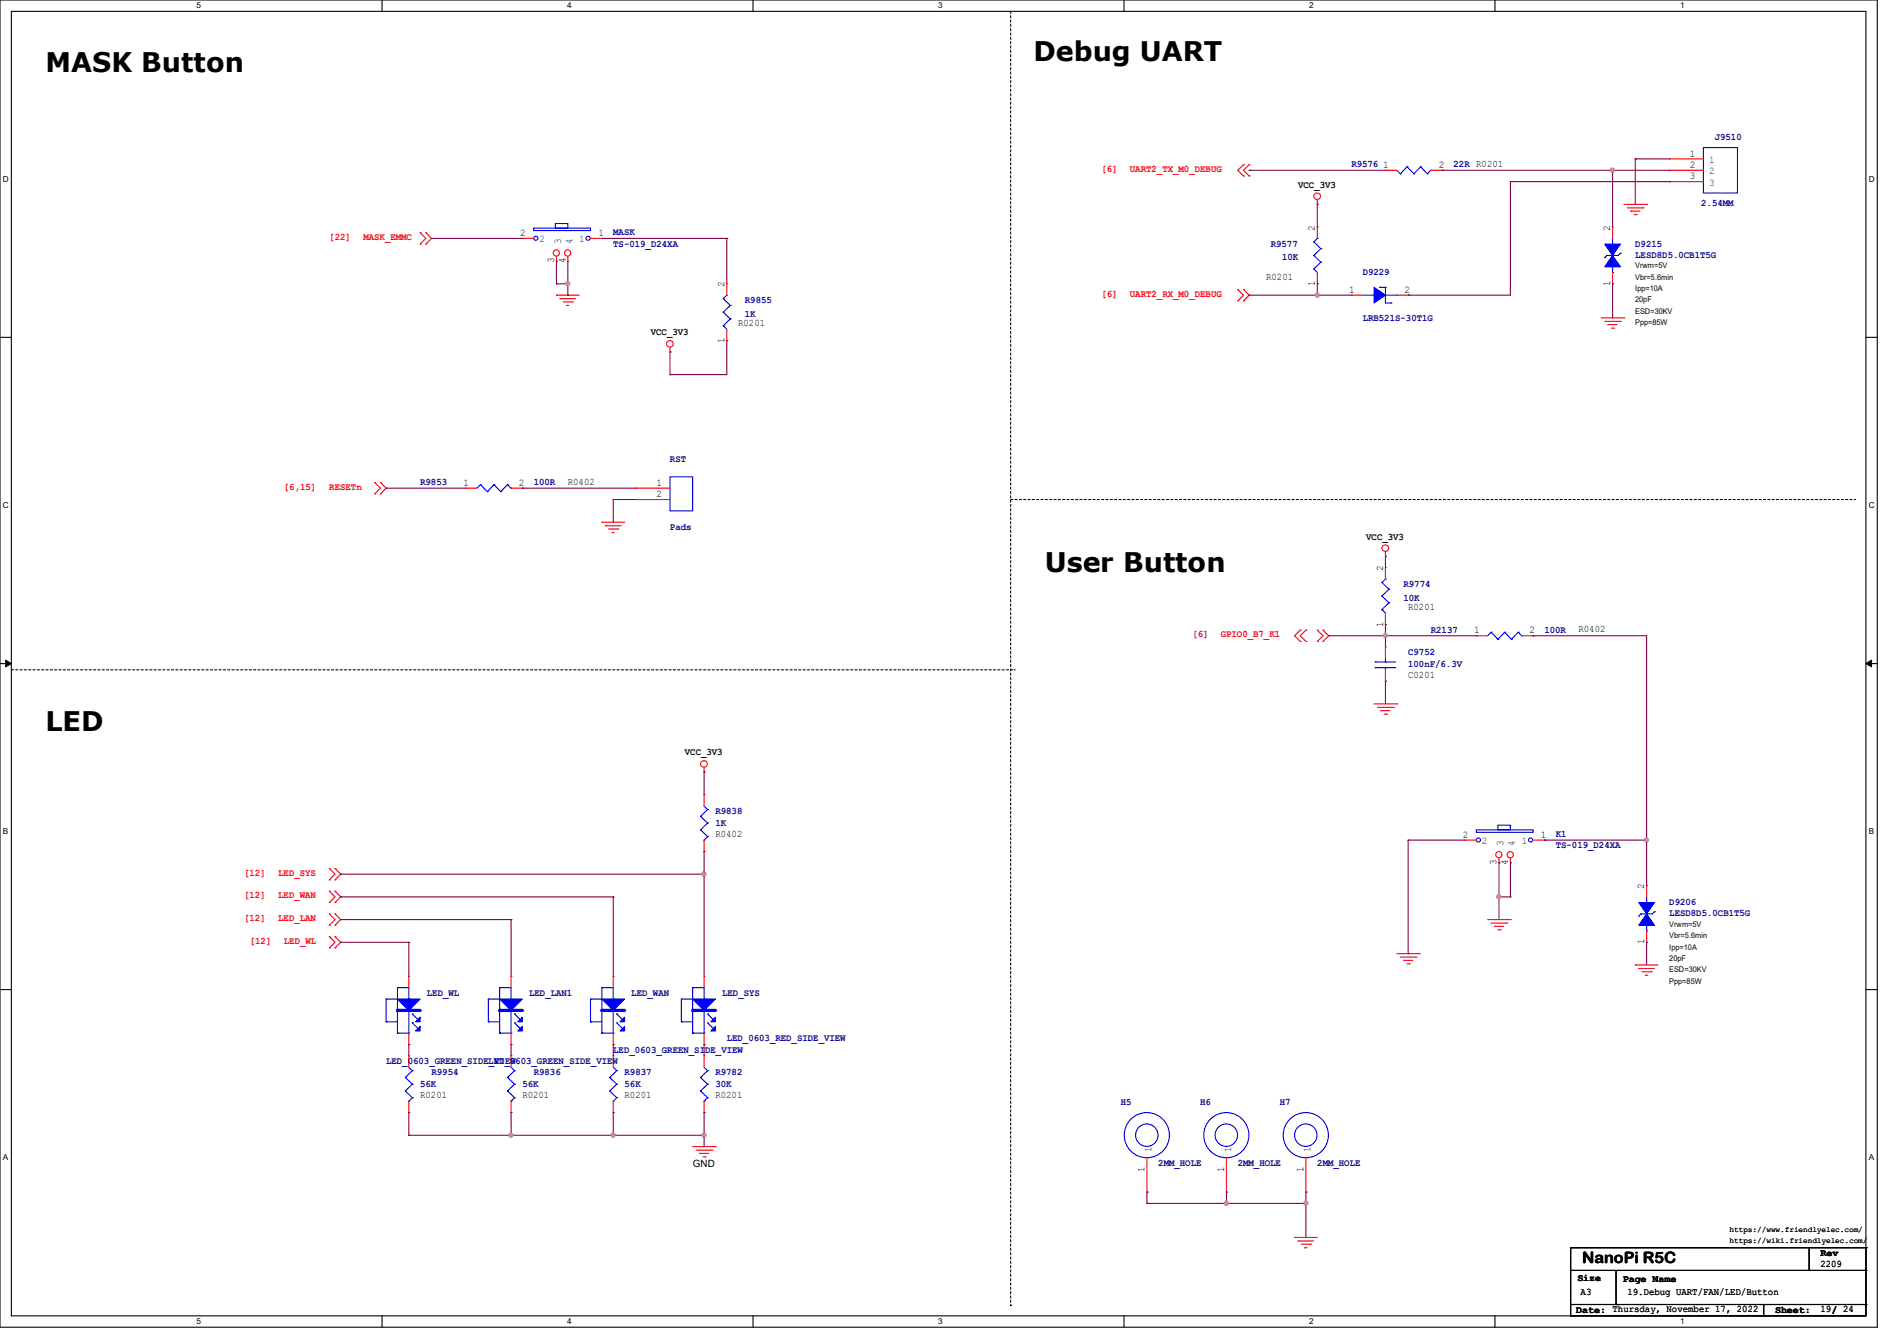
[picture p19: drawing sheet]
<svg xmlns="http://www.w3.org/2000/svg" width="297mm" height="210mm" viewBox="0 0 297 210" stroke-linecap="round" stroke-linejoin="round" font-family="sans-serif">
<defs><g id="words">
<g font-size="4.2">
<text x="7.1" y="11.3">MASK Button</text>
<text x="161.8" y="9.6">Debug UART</text>
<text x="163.6" y="89.6">User Button</text>
<text x="7.1" y="114.5">LED</text>
</g>
<text font-size="2.5" x="247.7" y="197.7">NanoPi R5C</text>
<g font-size="1.6" fill="#00007f">
<text x="268.5" y="21.9">J9510</text>
<text x="211.6" y="26.2">R9576</text>
<text x="227.6" y="26.2">22R R0201</text>
<text x="266.4" y="32.2">2.54MM</text>
<text x="96" y="36.8">MASK</text>
<text x="96" y="38.6">TS-019_D24XA</text>
<text x="199" y="38.6">R9577</text>
<text x="200.7" y="40.7">10K</text>
<text x="256" y="38.6">D9215</text>
<text x="256" y="40.4">LESD8D5.0CB1T5G</text>
<text x="116.6" y="47.5">R9855</text>
<text x="213.4" y="43.1">D9229</text>
<text x="116.6" y="49.6">1K</text>
<text x="213.4" y="50.3">LRB521S-30T1G</text>
<text x="65.8" y="75.9">R9853</text>
<text x="83.6" y="75.9">100R</text>
<text x="104.9" y="72.4">RST</text>
<text x="104.9" y="83.1">Pads</text>
<text x="219.7" y="91.9">R9774</text>
<text x="219.7" y="94.1">10K</text>
<text x="224" y="99.1">R2137</text>
<text x="241.8" y="99.1">100R</text>
<text x="220.5" y="102.6">C9752</text>
<text x="220.5" y="104.4">100nF/6.3V</text>
<text x="112" y="127.5">R9838</text>
<text x="112" y="129.3">1K</text>
<text x="243.6" y="131.1">K1</text>
<text x="243.6" y="132.8">TS-019_D24XA</text>
<text x="261.4" y="141.7">D9206</text>
<text x="261.4" y="143.5">LESD8D5.0CB1T5G</text>
<text x="66.8" y="156">LED_WL</text>
<text x="82.8" y="156">LED_LAN1</text>
<text x="98.8" y="156">LED_WAN</text>
<text x="113.1" y="156">LED_SYS</text>
<text x="60.5" y="166.6">LED_0603_GREEN_SIDE_VIEW</text>
<text x="76.5" y="166.6">LED_0603_GREEN_SIDE_VIEW</text>
<text x="96" y="164.8">LED_0603_GREEN_SIDE_VIEW</text>
<text x="113.8" y="163.1">LED_0603_RED_SIDE_VIEW</text>
<text x="65.8" y="170.2">56K</text>
<text x="67.6" y="168.4">R9954</text>
<text x="81.8" y="170.2">56K</text>
<text x="83.6" y="168.4">R9836</text>
<text x="97.8" y="168.4">R9837</text>
<text x="97.8" y="170.2">56K</text>
<text x="112" y="168.4">R9782</text>
<text x="112" y="170.2">30K</text>
<text x="175.5" y="173">H5</text>
<text x="187.9" y="173">H6</text>
<text x="200.4" y="173">H7</text>
<text x="181.4" y="182.6">2MM_HOLE</text>
<text x="193.8" y="182.6">2MM_HOLE</text>
<text x="206.2" y="182.6">2MM_HOLE</text>
</g>
<g font-size="1.6" fill="#f00">
<text x="172.5" y="26.9">[6]</text>
<text x="176.9" y="26.9">UART2_TX_M0_DEBUG</text>
<text x="51.6" y="37.5">[22]</text>
<text x="56.9" y="37.5">MASK_EMMC</text>
<text x="172.5" y="46.4">[6]</text>
<text x="176.9" y="46.4">UART2_RX_M0_DEBUG</text>
<text x="44.4" y="76.7">[6,15]</text>
<text x="51.6" y="76.7">RESETn</text>
<text x="186.7" y="99.8">[6]</text>
<text x="191.1" y="99.8">GPIO0_B7_K1</text>
<text x="38.2" y="137.1">[12]</text>
<text x="43.6" y="137.1">LED_SYS</text>
<text x="38.2" y="140.7">[12]</text>
<text x="43.6" y="140.7">LED_WAN</text>
<text x="38.2" y="144.2">[12]</text>
<text x="39.1" y="147.8">[12]</text>
<text x="43.6" y="144.2">LED_LAN</text>
<text x="44.4" y="147.8">LED_WL</text>
</g>
<g font-size="1.6">
<text x="203.2" y="29.4">VCC_3V3</text>
<text x="216.6" y="26.3">1</text>
<text x="225.3" y="26.3">2</text>
<text x="264.6" y="24.5">1</text>
<text x="264.6" y="26.3">2</text>
<text x="264.6" y="28.1">3</text>
<text x="81.4" y="37">2</text>
<text x="86.7" y="41.2" transform="rotate(-90 86.7 41.2)">3</text>
<text x="88.5" y="41.2" transform="rotate(-90 88.5 41.2)">4</text>
<text x="93.7" y="37">1</text>
<text x="205.9" y="36.1" transform="rotate(-90 205.9 36.1)">2</text>
<text x="252.1" y="36.1" transform="rotate(-90 252.1 36.1)">2</text>
<text x="113.4" y="45" transform="rotate(-90 113.4 45)">2</text>
<text x="198.2" y="43.9">R0201</text>
<text x="205.9" y="44.8" transform="rotate(-90 205.9 44.8)">1</text>
<text x="211.2" y="45.8">1</text>
<text x="219.9" y="45.8">2</text>
<text x="252.1" y="44.8" transform="rotate(-90 252.1 44.8)">1</text>
<text x="101.9" y="52.5">VCC_3V3</text>
<text x="113.4" y="53.7" transform="rotate(-90 113.4 53.7)">1</text>
<text x="115.6" y="51">R0201</text>
<text x="72.6" y="76.1">1</text>
<text x="81.2" y="76.1">2</text>
<text x="88.9" y="75.9">R0402</text>
<text x="102.8" y="76.1">1</text>
<text x="102.8" y="77.9">2</text>
<text x="213.9" y="84.5">VCC_3V3</text>
<text x="216.5" y="89.5" transform="rotate(-90 216.5 89.5)">2</text>
<text x="220.5" y="95.5">R0201</text>
<text x="216.5" y="98.1" transform="rotate(-90 216.5 98.1)">1</text>
<text x="230.8" y="99.2">1</text>
<text x="239.5" y="99.2">2</text>
<text x="247.1" y="99">R0402</text>
<text x="220.5" y="106.1">C0201</text>
<text x="107.2" y="118.3">VCC_3V3</text>
<text x="112" y="131">R0402</text>
<text x="229" y="131.2">2</text>
<text x="241.3" y="131.2">1</text>
<text x="234.3" y="135.5" transform="rotate(-90 234.3 135.5)">3</text>
<text x="236.1" y="135.5" transform="rotate(-90 236.1 135.5)">4</text>
<text x="257.4" y="139.2" transform="rotate(-90 257.4 139.2)">2</text>
<text x="257.4" y="147.9" transform="rotate(-90 257.4 147.9)">1</text>
<text x="65.8" y="171.9">R0201</text>
<text x="81.8" y="171.9">R0201</text>
<text x="97.8" y="171.9">R0201</text>
<text x="112" y="171.9">R0201</text>
<text x="108.5" y="182.8">GND</text>
<text x="179.2" y="183.5" transform="rotate(-90 179.2 183.5)">1</text>
<text x="191.6" y="183.5" transform="rotate(-90 191.6 183.5)">1</text>
<text x="204.1" y="183.5" transform="rotate(-90 204.1 183.5)">1</text>
<text x="285" y="196.7">Rev</text>
<text x="247" y="200.6">Size</text>
<text x="247.5" y="202.9">A3</text>
<text x="254.1" y="200.7">Page Name</text>
<text x="254.8" y="202.9">19.Debug UART/FAN/LED/Button</text>
<text x="285" y="198.4">2209</text>
<text x="246.8" y="205.6">Date: Thursday, November 17, 2022</text>
<text x="277.9" y="205.6">Sheet:</text>
<text x="285" y="205.5">19/ 24</text>
</g>
<g font-size="1.6" fill="#003f7f">
<text x="267.6" y="25.5">1</text>
<text x="267.6" y="27.3">2</text>
<text x="267.6" y="29.1">3</text>
<text x="84.5" y="38">2</text>
<text x="87.8" y="38.2" transform="rotate(-90 87.8 38.2)">3</text>
<text x="89.6" y="38.2" transform="rotate(-90 89.6 38.2)">4</text>
<text x="90.7" y="38">1</text>
<text x="232" y="132.2">2</text>
<text x="235.4" y="132.5" transform="rotate(-90 235.4 132.5)">3</text>
<text x="237.2" y="132.5" transform="rotate(-90 237.2 132.5)">4</text>
<text x="238.3" y="132.2">1</text>
<text x="180.3" y="180.5" transform="rotate(-90 180.3 180.5)">1</text>
<text x="192.7" y="180.5" transform="rotate(-90 192.7 180.5)">1</text>
<text x="205.2" y="180.5" transform="rotate(-90 205.2 180.5)">1</text>
</g>
<g font-size="1.3">
<text x="30.8" y="1.3">5</text>
<text x="88.8" y="1.3">4</text>
<text x="146.9" y="1.3">3</text>
<text x="205" y="1.3">2</text>
<text x="263.1" y="1.3">1</text>
<text x=".5" y="28.4">D</text>
<text x="292.6" y="28.4">D</text>
<text x=".5" y="79.5">C</text>
<text x="292.6" y="79.5">C</text>
<text x=".5" y="130.6">B</text>
<text x="292.6" y="130.6">B</text>
<text x=".5" y="181.7">A</text>
<text x="292.6" y="181.7">A</text>
<text x="30.8" y="207.4">5</text>
<text x="88.8" y="207.4">4</text>
<text x="146.9" y="207.4">3</text>
<text x="205" y="207.4">2</text>
<text x="263.1" y="207.4">1</text>
</g>
<g font-size="1.2">
<text x="256" y="42">Vrwm=5V</text>
<text x="256" y="43.8">Vbr=5.6min</text>
<text x="256" y="45.6">Ipp=10A</text>
<text x="256" y="47.4">20pF</text>
<text x="256" y="49.1">ESD=30KV</text>
<text x="256" y="50.9">Ppp=85W</text>
<text x="261.4" y="145.2">Vrwm=5V</text>
<text x="261.4" y="146.9">Vbr=5.6min</text>
<text x="261.4" y="148.7">Ipp=10A</text>
<text x="261.4" y="150.5">20pF</text>
<text x="261.4" y="152.3">ESD=30KV</text>
<text x="261.4" y="154">Ppp=85W</text>
<text x="270.8" y="194.6">https://wiki.friendlyelec.com/</text>
<text x="270.8" y="192.9">https://www.friendlyelec.com/</text>
</g>
</g></defs>
<path d="M0 0h293.9v207.9h-293.9zM1.8 1.8h290.3v204.3h-290.3z" fill="none" stroke="#000" stroke-width=".17"/>
<g fill="#fff">
<path d="M30.8 .2h.7v1.4h-.7z"/>
<path d="M30.8 206.2h.7v1.4h-.7z"/>
</g>
<path d="M59.8 0v1.8M59.8 206.1v1.8" fill="none" stroke="#000" stroke-width=".17"/>
<g fill="#fff">
<path d="M88.8 .2h.7v1.4h-.7z"/>
<path d="M88.8 206.2h.7v1.4h-.7z"/>
</g>
<path d="M117.9 0v1.8M117.9 206.1v1.8" fill="none" stroke="#000" stroke-width=".17"/>
<g fill="#fff">
<path d="M146.9 .2h.7v1.4h-.7z"/>
<path d="M146.9 206.2h.7v1.4h-.7z"/>
</g>
<path d="M176 0v1.8M176 206.1v1.8" fill="none" stroke="#000" stroke-width=".17"/>
<g fill="#fff">
<path d="M205 .2h.7v1.4h-.7z"/>
<path d="M205 206.2h.7v1.4h-.7z"/>
</g>
<path d="M234.1 0v1.8M234.1 206.1v1.8" fill="none" stroke="#000" stroke-width=".17"/>
<g fill="#fff">
<path d="M263.1 .2h.6v1.4h-.6z"/>
<path d="M263.1 206.2h.6v1.4h-.6z"/>
<path d="M.5 27.3h.9v1.4h-.9z"/>
<path d="M292.6 27.3h.9v1.4h-.9z"/>
<path d="M.5 78.4h.9v1.4h-.9z"/>
<path d="M292.6 78.4h.9v1.4h-.9z"/>
</g>
<path d="M0 52.8h1.8M292.1 52.8h1.8" fill="none" stroke="#000" stroke-width=".17"/>
<g fill="#fff">
<path d="M.5 129.5h.8v1.4h-.8z"/>
<path d="M292.6 129.5h.8v1.4h-.8z"/>
</g>
<path d="M0 103.9h1.8M292.1 103.9h1.8" fill="none" stroke="#000" stroke-width=".17"/>
<path d="M.9 103.4l.9 .5-.9 .5zM292.1 103.9l.9-.5v1z" fill="#000" stroke="#000" stroke-width=".16"/>
<g fill="#fff">
<path d="M.5 180.5h.8v1.4h-.8z"/>
<path d="M292.6 180.5h.8v1.4h-.8z"/>
</g>
<g fill="none" stroke="#000" stroke-width=".17">
<path d="M0 155h1.8M292.1 155h1.8M245.9 195.4h.1M245.9 199h46.2M245.9 195.4v10.7M245.9 195.4h46.2M253 199v5.3M283.3 199h.1M283.3 195.4v3.6M292.1 199h.1M292.1 195.4h.1M292.1 195.4v10.7h-46.2"/>
<path d="M245.9 206.1h.1M245.9 204.3h46.2M253 204.3h.1M256.6 204.3h.1M276.1 206.1h.1M276.1 204.3v1.8M292.1 204.3h.1"/>
</g>
<path d="M158.2 1.8v202.7M158.2 78.2h132.2M290.4 78.2h.1M1.8 104.9h157M158.8 104.9h.1M158.2 204.5h.1" fill="none" stroke="#000" stroke-width=".17" stroke-dasharray=".3 .3"/>
<g fill="none" stroke="#f00" stroke-width=".17">
<path d="M65.8 38.2h.1M65.8 36.4h.1M65.8 36.4l.9 .9-.9 .9M66.7 36.4h.1M66.7 38.2h.1M66.7 36.4l.9 .9-.9 .9M194.7 27.6h.1M194.7 25.8h.1M194.7 25.8l-.9 .9 .9 .9M195.6 27.6h.1M195.6 25.8h.1M195.6 25.8l-.9 .9 .9 .9"/>
<path d="M206.2 32h.1M206.2 31.3v.7M254.3 32h3.5M254.8 32.6h2.5M255.3 33.1h.1M255.3 33.1h1.5M255.9 33.6h.3M256.2 33.6h.1M257.3 32.6h.1M257.8 32h.1M87.1 46.2h.1M87.1 46.2h3.6"/>
<path d="M87.7 46.8h.1M87.7 46.8h2.4M88.2 47.3h1.4M88.7 47.8h.1M88.7 47.8h.4M89.6 47.3h.1M104.9 55.1h.1M104.9 54.4v.7M193.8 47.1h.1M193.8 45.3h.1M193.8 45.3l.9 .9-.9 .9M194.7 45.3h.1"/>
<path d="M194.7 47.1h.1M194.7 45.3l.9 .9-.9 .9M250.7 49.8h3.6M251.2 50.3h2.5M251.8 50.8h.1M251.8 50.8h1.4M252.3 51.4h.3M252.6 51.4h.1M253.7 50.3h.1M254.3 49.8h.1M58.7 77.3h.1M58.7 75.6h.1"/>
<path d="M58.7 75.6l.9 .9-.9 .8M59.6 75.6h.1M59.6 77.3h.1M59.6 75.6l.9 .9-.9 .8M94.2 81.8h.1M94.2 81.8h3.6M94.8 82.3h.1M94.8 82.3h2.4M95.3 82.8h1.4M95.8 83.4h.1M95.8 83.4h.4M96.7 82.8h.1"/>
<path d="M203.6 98.7h.1M203.6 98.7l-.9 .9 .9 .9M204.5 98.7h.1M204.5 98.7l-.9 .9 .9 .9M206.2 98.7h.1M206.2 98.7l.9 .9-.9 .9M207.1 98.7h.1M207.1 98.7l.9 .9-.9 .9M216.9 87.1h.1M216.9 86.4v.7M203.6 100.5h.1M204.5 100.5h.1"/>
<path d="M206.2 100.5h.1M207.1 100.5h.1M215.1 110.2h3.6M215.7 110.8h2.4M216.2 111.3h.1M216.2 111.3h1.4M216.7 111.8h.4M217.1 111.8h.1M218.1 110.8h.1M218.7 110.2h.1M51.6 139.6h.1M51.6 137.8h.1"/>
<path d="M51.6 136h.1M51.6 139.6l.9 .9-.9 .9M51.6 136l.9 .9-.9 .9M52.5 139.6h.1M52.5 136h.1M52.5 137.8h.1M52.5 139.6l.8 .9-.8 .9M52.5 136l.8 .9-.8 .9M110.2 120.9h.1M110.2 120.2v.7M51.6 148.5h.1M51.6 146.7h.1"/>
<path d="M51.6 141.4h.1M51.6 144.9h.1M51.6 143.1h.1M51.6 146.7l.9 .9-.9 .9M51.6 143.1l.9 .9-.9 .9M52.5 146.7h.1M52.5 148.5h.1M52.5 141.4h.1M52.5 143.1h.1M52.5 144.9h.1M52.5 146.7l.8 .9-.8 .9M52.5 143.1l.8 .9-.8 .9"/>
<path d="M218.7 149.4h3.6M219.2 149.9h2.5M219.8 150.4h.1M219.8 150.4h1.4M220.3 151h.3M220.6 151h.1M221.7 149.9h.1M222.3 149.4h.1M232.9 144h3.6M233.5 144.6h2.4M234 145.1h.1M234 145.1h1.4"/>
<path d="M234.5 145.6h.4M234.9 145.6h.1M235.9 144.6h.1M236.5 144h.1M256 151.1h.1M256 151.1h3.6M256.6 151.7h.1M256.6 151.7h2.4M257.1 152.2h1.4M257.6 152.7h.1M257.6 152.7h.4M258.5 152.2h.1"/>
<path d="M108.5 179.6h3.5M112 179.6h.1M109 180.1h2.5M109.5 180.6h.1M109.5 180.6h1.5M110.1 181.2h.3M110.4 181.2h.1M111.5 180.1h.1M202.7 193.8h.1M202.7 193.8h3.5M203.2 194.4h.1M203.2 194.4h2.5"/>
<path d="M203.8 194.9h1.4M204.3 195.4h.1M204.3 195.4h.3M205.2 194.9h.1"/>
<circle cx="206.2" cy="30.7" r=".52"/>
<circle cx="104.9" cy="53.8" r=".52"/>
<circle cx="216.9" cy="85.9" r=".52"/>
<circle cx="110.2" cy="119.6" r=".52"/>
</g>
<g fill="#00f" stroke="#00f" stroke-width=".17">
<path d="M108.5 156.5h3.5l-1.8 1.7z"/>
<path d="M112 159.3v.7h-.7z"/>
<path d="M112 160.7v.8h-.7z"/>
</g>
<path d="M108.5 158.2h3.5" fill="none" stroke="#00f" stroke-width=".51"/>
<circle cx="108.5" cy="158.2" r=".25" fill="#00f"/>
<g fill="none" stroke="#00f" stroke-width=".17">
<path d="M83.6 35.7h8.9v.4h-8.9zM87 35h1.9v.7h-1.9zM205.7 37.9h.1M205.7 37.9l1.1 1M206.2 37.3h.1M206.2 37.3l-.5 .6M206.8 38.9h.1M206.8 38.9l-1.1 1.1M252.5 38.9h.1M252.5 37.3v1.6M253.7 39.7h.1M253.7 39.7l-.3 .3h-1.8"/>
<path d="M205.7 42.1h.1M205.7 40h.1M205.7 42.1l.5 .6M205.7 40l1.1 1.1M206.8 41.1h.1M206.8 41.1l-1.1 1M251.2 40.3h.1M251.6 40h.1M251.6 40l-.4 .3M252.5 42.7h.1M252.5 41.1v1.6M75.2 75.9h.1"/>
<path d="M75.2 75.9l-.5 .6M75.2 75.9l1.1 1.1M76.3 77h.1M77.3 75.9h.1M77.3 75.9l-1 1.1M77.3 75.9l1.1 1.1M78.4 77h.1M79.5 75.9h.1M79.5 75.9l-1.1 1.1M79.5 75.9l.5 .6M80 76.5h.1M216.4 95.5h.1"/>
<path d="M216.4 93.3h.1M216.4 91.2h.1M216.4 95.5l.5 .5M216.4 93.3l1.1 1.1M216.4 91.2l1.1 1.1M216.9 90.7h.1M216.9 90.7l-.5 .5M217.5 94.4h.1M217.5 92.3h.1M217.5 94.4l-1.1 1.1M217.5 92.3l-1.1 1M109.7 127.8h.1"/>
<path d="M109.7 130h.1M109.7 127.8l1.1 1.1M109.7 130l1.1 1M110.2 131.6h.1M110.2 126.2l.6 .6M110.8 126.8h.1M110.8 128.9h.1M110.8 131h.1M110.8 126.8l-1.1 1M110.8 128.9l-1.1 1.1M110.8 131l-.6 .6M106.7 156.5h.1"/>
<path d="M106.7 156.5h1.8M106.7 156.5v3.5M108.5 154.7h.1M108.5 154.7h1.7v1.8M108.5 154.7v7.1M110.2 156.5h.1M110.2 158.2v3.6M110.8 158.8h.1M110.8 158.8l.9 .9M106.7 160h.1M106.7 160h1.8M108.5 161.8h.1"/>
<path d="M108.5 161.8h1.7M109.7 168.7h.1M109.7 170.9h.1M109.7 168.7l1.1 1.1M109.7 170.9l1.1 1M110.2 161.8h.1M110.2 172.5h.1M110.2 167.1l.6 .6M110.8 160.2h.1M110.8 167.7h.1M110.8 169.8h.1M110.8 171.9h.1"/>
<path d="M110.8 160.2l.9 .9M110.8 167.7l-1.1 1M110.8 169.8l-1.1 1.1M110.8 171.9l-.6 .6"/>
<circle cx="83.9" cy="37.3" r=".33"/>
<circle cx="92.1" cy="37.3" r=".33"/>
</g>
<g fill="none" stroke="#f00" stroke-width=".17">
<path d="M81.8 37.3h.1M81.8 37.3h1.8M92.5 37.3h1.7M94.2 37.3h.1M206.2 35.6h.1M206.2 35.6v1.7M252.5 35.6h.1M252.5 35.6v1.7M206.2 44.4h.1M206.2 42.7v1.7M252.5 44.4h.1M252.5 42.7v1.7"/>
<path d="M72.9 76.5h.1M72.9 76.5h1.8M80 76.5h1.8M81.8 76.5h.1M216.9 97.8h.1M216.9 88.9h.1M216.9 88.9v1.8M216.9 96v1.8M110.2 124.5h.1M110.2 133.4h.1M110.2 124.5v1.7M110.2 131.6v1.8"/>
<path d="M110.2 152.9h.1M110.2 152.9v1.8M110.2 163.6h.1M110.2 165.4h.1M110.2 174.2h.1M110.2 161.8v1.8M110.2 165.4v1.7M110.2 172.5v1.7"/>
</g>
<g fill="#00f" stroke="#00f" stroke-width=".17">
<path d="M251.2 38.2h2.5l-1.2 1.8z" fill-rule="evenodd"/>
<path d="M252.5 40l1.2 1.8h-2.5z" fill-rule="evenodd"/>
</g>
<circle cx="87.1" cy="39.6" r=".49" fill="#fff" stroke="#f00" stroke-width=".17"/>
<path d="M87.1 40.9h.1M87.1 40.2v.7" fill="none" stroke="#f00" stroke-width=".17"/>
<circle cx="88.9" cy="39.6" r=".49" fill="#fff" stroke="#f00" stroke-width=".17"/>
<g fill="none" stroke="#f00" stroke-width=".17">
<path d="M88.9 40.9h.1M88.9 40.2v.7M231.1 99.6h.1M231.1 99.6h1.8M238.3 99.6h1.7M240 99.6h.1M229.4 131.6h.1M229.4 131.6h1.7M240 131.6h1.8M241.8 131.6h.1M64 165.4h.1M64 174.2h.1"/>
<path d="M64 165.4v1.7M64 172.5v1.7M96 165.4h.1M96 174.2h.1M96 165.4v1.7M96 172.5v1.7"/>
</g>
<g fill="none" stroke="#00f" stroke-width=".17">
<path d="M233.5 99h.1M233.5 99l-.6 .6M233.5 99l1 1.1M235.6 99h.1M235.6 99l-1.1 1.1M235.6 99l1 1.1M237.7 99h.1M237.7 99l-1.1 1.1M237.7 99l.6 .6M238.3 99.6h.1M234.5 100.1h.1M236.6 100.1h.1"/>
<path d="M231.1 130h8.9v.3h-8.9zM234.5 129.2h2v.8h-2zM63.5 168.7h.1M63.5 170.9h.1M63.5 168.7l1.1 1.1M63.5 170.9l1.1 1M64 172.5h.1M64 167.1l.6 .6M64.6 167.7h.1M64.6 169.8h.1M64.6 171.9h.1M64.6 167.7l-1.1 1"/>
<path d="M64.6 169.8l-1.1 1.1M64.6 171.9l-.6 .6M95.5 168.7h.1M95.5 170.9h.1M95.5 168.7l1.1 1.1M95.5 170.9l1.1 1M96 172.5h.1M96 167.1l.6 .6M96.6 167.7h.1M96.6 169.8h.1M96.6 171.9h.1M96.6 167.7l-1.1 1"/>
<path d="M96.6 169.8l-1.1 1.1M96.6 171.9l-.6 .6"/>
<circle cx="231.5" cy="131.6" r=".33"/>
<circle cx="239.7" cy="131.6" r=".33"/>
</g>
<circle cx="234.7" cy="133.9" r=".49" fill="#fff" stroke="#f00" stroke-width=".17"/>
<path d="M234.7 135.1h.1M234.7 134.4v.7" fill="none" stroke="#f00" stroke-width=".17"/>
<circle cx="236.5" cy="133.9" r=".49" fill="#fff" stroke="#f00" stroke-width=".17"/>
<path d="M236.5 135.1h.1M236.5 134.4v.7" fill="none" stroke="#f00" stroke-width=".17"/>
<g fill="#00f" stroke="#00f" stroke-width=".17">
<path d="M62.2 156.5h3.6l-1.8 1.7z"/>
<path d="M65.1 160l.7-.7v.7z"/>
<path d="M65.1 161.5l.7-.8v.8z"/>
</g>
<path d="M62.2 158.2h3.6" fill="none" stroke="#00f" stroke-width=".51"/>
<circle cx="62.2" cy="158.2" r=".25" fill="#00f"/>
<g fill="none" stroke="#00f" stroke-width=".17">
<path d="M266.7 23.1h5.3v7.1h-5.3zM60.5 156.5h.1M60.5 156.5h1.7M60.5 156.5v3.5M62.2 154.7h.1M62.2 154.7h1.8v1.8M62.2 154.7v7.1M64 156.5h.1M64 158.2v3.6M64.6 158.8h.1M64.6 158.8l.8 .9M60.5 160h.1"/>
<path d="M60.5 160h1.7M62.2 161.8h.1M62.2 161.8h1.8M64 161.8h.1M64.6 160.2h.1M64.6 160.2l.8 .9"/>
</g>
<path d="M261.4 24.9h.1M261.4 26.7h.1M261.4 28.4h.1M261.4 24.9h5.3M261.4 26.7h5.3M261.4 28.4h5.3M64 152.9h.1M64 152.9v1.8M64 163.6h.1M64 161.8v1.8" fill="none" stroke="#f00" stroke-width=".17"/>
<g fill="#00f" stroke="#00f" stroke-width=".17">
<path d="M94.2 156.5h3.6l-1.8 1.7z"/>
<path d="M97.8 159.3v.7h-.7z"/>
<path d="M97.8 160.7v.8h-.7z"/>
</g>
<path d="M94.2 158.2h3.6" fill="none" stroke="#00f" stroke-width=".51"/>
<circle cx="94.2" cy="158.2" r=".25" fill="#00f"/>
<g fill="none" stroke="#00f" stroke-width=".17">
<path d="M218.7 26.7l.5 .5M219.2 27.2h.1M220.3 26.1h.1M220.3 26.1l-1.1 1.1M220.3 26.1l1.1 1.1M221.4 27.2h.1M222.4 26.1h.1M222.4 26.1l-1 1.1M222.4 26.1l1.1 1.1M223.5 27.2h.1M224 26.7h.1M224 26.7l-.5 .5"/>
<path d="M113.2 51h.1M113.2 48.9h.1M113.2 46.8h.1M113.2 51l.6 .6M113.2 48.9l1.1 1.1M113.2 46.8l1.1 1M113.8 46.2h.1M113.8 46.2l-.6 .6M114.3 50h.1M114.3 47.8h.1M114.3 50l-1.1 1M114.3 47.8l-1.1 1.1"/>
<path d="M213.4 46.2h1.7M215.1 46.2h.1M216 45h.1M216 45h.9M216.9 45h.1M216.9 45v2.5h.9M216.9 46.2h1.8M217.8 47.5h.1M218.7 46.2h.1M104.9 74.7h3.6v5.3h-3.6zM215.3 103.7h.1M215.3 104.6h.1"/>
<path d="M215.3 103.7h3.2M215.3 104.6h3.2M216.9 104.6h.1M216.9 103.7h.1M216.9 103.1v.6M216.9 104.6v.3M92.5 156.5h.1M92.5 156.5h1.7M92.5 156.5v3.5M94.2 154.7h.1M94.2 154.7h1.8v1.8M94.2 154.7v7.1"/>
<path d="M96 156.5h.1M96 158.2v3.6M96.6 158.8h.1M96.6 158.8l.9 .9M256.6 143.5h.1M256.9 143.1h.1M256.9 143.1l-.3 .4M257.8 142.1h.1M257.8 145.8h.1M257.8 140.5v1.6M257.8 144.2v1.6M259 142.8h.1"/>
<path d="M259 142.8l-.3 .3h-1.8M79.5 168.7h.1M79.5 170.9h.1M79.5 168.7l1.1 1.1M79.5 170.9l1.1 1M80 172.5h.1M80 167.1l.6 .6M80.6 167.7h.1M80.6 169.8h.1M80.6 171.9h.1M80.6 167.7l-1.1 1M80.6 169.8l-1.1 1.1"/>
<path d="M80.6 171.9l-.6 .6M92.5 160h.1M92.5 160h1.7M94.2 161.8h.1M94.2 161.8h1.8M96 161.8h.1M96.6 160.2h.1M96.6 160.2l.9 .9"/>
<circle cx="179.6" cy="177.8" r="3.5"/>
<circle cx="179.6" cy="177.8" r="1.76"/>
<circle cx="192" cy="177.8" r="3.5"/>
<circle cx="192" cy="177.8" r="1.76"/>
<circle cx="204.4" cy="177.8" r="3.5"/>
<circle cx="204.4" cy="177.8" r="1.76"/>
</g>
<g fill="none" stroke="#f00" stroke-width=".17">
<path d="M216.9 26.7h.1M216.9 26.7h1.8M224 26.7h1.8M225.8 26.7h.1M113.8 53.3h.1M113.8 44.4h.1M113.8 44.4v1.8M113.8 51.6v1.7M211.6 46.2h.1M211.6 46.2h1.8M218.7 46.2h1.8M220.5 46.2h.1"/>
<path d="M99.6 76.5h.1M99.6 78.2h.1M99.6 76.5h5.3M99.6 78.2h5.3M216.9 106.7h.1M216.9 101.3h.1M216.9 101.3v1.8M216.9 104.9v1.8M257.8 138.7h.1M257.8 138.7v1.8M96 152.9h.1M96 152.9v1.8"/>
<path d="M257.8 147.6h.1M257.8 145.8v1.8M80 165.4h.1M80 174.2h.1M80 165.4v1.7M80 172.5v1.7M96 163.6h.1M96 161.8v1.8M179.6 186.7h.1M179.6 181.4v5.3M192 186.7h.1M192 181.4v5.3"/>
<path d="M204.5 186.7h.1M204.5 181.4v5.3"/>
</g>
<g fill="#00f" stroke="#00f" stroke-width=".17">
<path d="M78.2 156.5h3.6l-1.8 1.7z"/>
<path d="M81.8 159.3v.7h-.7z"/>
<path d="M81.8 160.7v.8h-.7z"/>
<path d="M256.6 141.4h2.4l-1.2 1.7z" fill-rule="evenodd"/>
<path d="M257.8 143.1l1.2 1.8h-2.4z" fill-rule="evenodd"/>
<path d="M215.1 45l1.8 1.2-1.8 1.3z" fill-rule="evenodd"/>
</g>
<path d="M78.2 158.2h3.6" fill="none" stroke="#00f" stroke-width=".51"/>
<circle cx="78.2" cy="158.2" r=".25" fill="#00f"/>
<g fill="none" stroke="#00f" stroke-width=".17">
<path d="M76.5 156.5h.1M76.5 156.5h1.7M76.5 156.5v3.5M78.2 154.7h.1M78.2 154.7h1.8v1.8M78.2 154.7v7.1M80 156.5h.1M80 158.2v3.6M80.6 158.8h.1M80.6 158.8l.8 .9M76.5 160h.1M76.5 160h1.7"/>
<path d="M78.2 161.8h.1M78.2 161.8h1.8M80 161.8h.1M80.6 160.2h.1M80.6 160.2l.8 .9"/>
</g>
<path d="M80 152.9h.1M80 152.9v1.8M80 163.6h.1M80 161.8v1.8" fill="none" stroke="#f00" stroke-width=".17"/>
<g fill="none" stroke="#7f003f" stroke-width=".17">
<path d="M67.6 37.3h14.2M81.8 37.3h.1M94.2 37.3h19.6M113.8 37.3h.1M113.8 37.3v7.1M195.6 26.7h.1M195.6 26.7h21.3M206.2 32h.1M206.2 32v3.6M225.8 26.7h.1M225.8 26.7h35.6M236.5 28.4h.1"/>
<path d="M236.5 28.4h24.9M236.5 28.4v17.8h-16M252.5 26.7h.1M252.5 26.7v8.9M256 24.9h.1M256 24.9v7.1M256 24.9h5.4M261.4 28.4h.1M87.1 44.4h.1M87.1 40.9h.1M87.1 44.4h1.8M87.1 40.9v3.5"/>
<path d="M88.9 44.4h.1M88.9 46.2h.1M88.9 40.9v5.3M104.9 58.7h.1M104.9 55.1h.1M104.9 55.1v3.6M113.8 53.3h.1M113.8 53.3v5.4h-8.9M195.6 46.2h.1M195.6 46.2h16M206.2 46.2h.1M206.2 44.4h.1"/>
<path d="M206.2 44.4v1.8M220.5 46.2h.1M252.5 44.4h.1M252.5 44.4v5.4M60.5 76.5h.1M60.5 76.5h12.4M81.8 76.5h.1M81.8 76.5h17.8M96 78.2h.1M96 78.2v3.6M96 78.2h3.6M208 99.6h.1"/>
<path d="M208 99.6h23.1M216.9 97.8h.1M216.9 99.6h.1M216.9 87.1h.1M216.9 87.1v1.8M216.9 97.8v3.5M240 99.6h.1M240 99.6h17.8v39.1M216.9 106.7h.1M216.9 106.7v3.5M53.3 136.9h.1M53.3 136.9h56.9"/>
<path d="M110.2 120.9h.1M110.2 136.9h.1M110.2 133.4h.1M110.2 120.9v3.6M110.2 133.4v19.5M220.5 131.6h.1M220.5 131.6h8.9M220.5 131.6v17.8M234.7 135.1h.1M234.7 135.1v8.9M236.5 135.1h.1M236.5 135.1v5.4"/>
<path d="M241.8 131.6h.1M241.8 131.6h16M257.8 131.6h.1M53.3 144h.1M53.3 140.5h.1M53.3 147.6h.1M53.3 140.5h42.7M53.3 144h26.7M53.3 147.6h10.7M64 147.6h.1M64 147.6v5.3M80 144h.1"/>
<path d="M80 144v8.9M96 140.5h.1M96 140.5v12.4M220.5 149.4h.1M234.7 140.5h.1M234.7 140.5h1.8M236.5 140.5h.1M257.8 147.6h.1M257.8 147.6v3.5M64 163.6h.1M64 177.8h.1M64 174.2h.1"/>
<path d="M64 163.6v1.8M64 174.2v3.6M64 177.8h46.2M80 163.6h.1M80 177.8h.1M80 174.2h.1M80 163.6v1.8M80 174.2v3.6M96 163.6h.1M96 177.8h.1M96 174.2h.1M96 163.6v1.8"/>
<path d="M96 174.2v3.6M110.2 163.6h.1M110.2 174.2h.1M110.2 177.8h.1M110.2 163.6v1.8M110.2 174.2v5.4M179.6 188.5h.1M179.6 186.7h.1M179.6 188.5h24.9M179.6 186.7v1.8M192 188.5h.1M192 186.7h.1"/>
<path d="M192 186.7v1.8M204.5 186.7h.1M204.5 188.5h.1M204.5 186.7v7.1"/>
</g>
<g fill="#f0f" stroke="#f0f" stroke-width=".17">
<circle cx="252.5" cy="26.6" r=".32"/>
<circle cx="206.2" cy="46.2" r=".32"/>
<circle cx="257.8" cy="131.6" r=".32"/>
<circle cx="234.7" cy="140.4" r=".32"/>
<circle cx="216.9" cy="99.5" r=".32"/>
<circle cx="110.2" cy="136.9" r=".32"/>
<circle cx="204.4" cy="188.4" r=".32"/>
<circle cx="192" cy="188.4" r=".32"/>
<circle cx="110.2" cy="177.8" r=".32"/>
<circle cx="96" cy="177.8" r=".32"/>
<circle cx="80" cy="177.8" r=".32"/>
<circle cx="88.9" cy="44.4" r=".32"/>
</g>
<use href="#words"/>
</svg>
